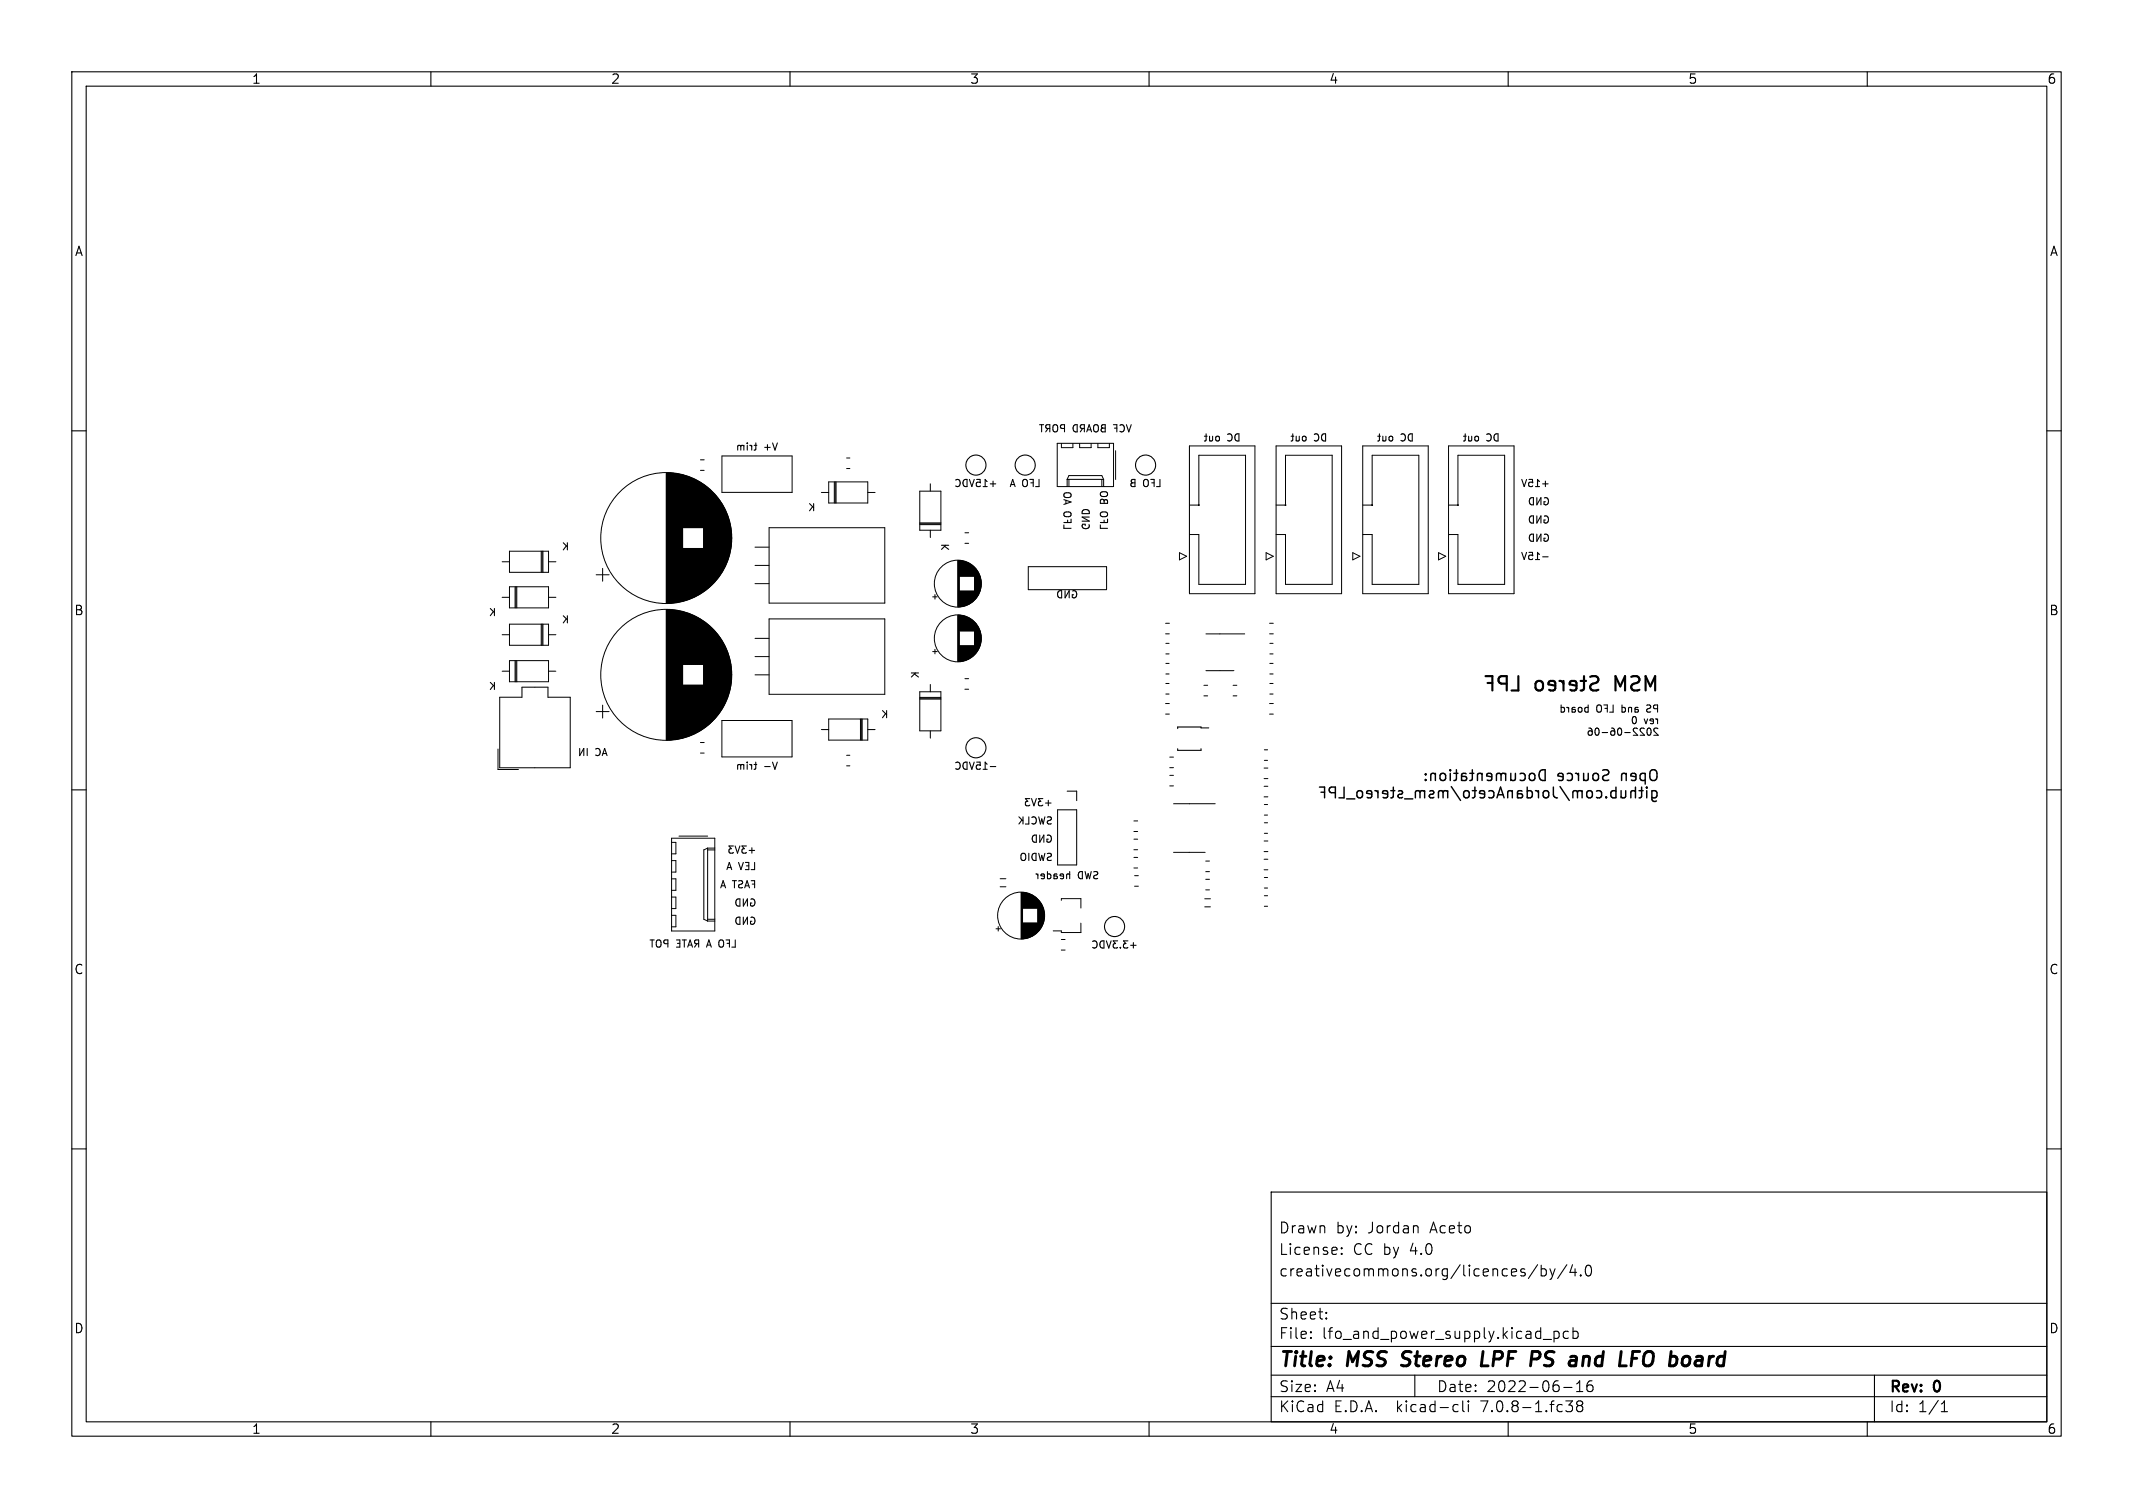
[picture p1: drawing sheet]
<svg xmlns="http://www.w3.org/2000/svg" width="297mm" height="210mm" viewBox="0 0 297 210" stroke-linecap="round" stroke-linejoin="round" font-family="sans-serif">
<defs><g id="words">
<g font-size="2.8">
<text x="178" y="190.9">Title:</text>
<text x="187.7" y="190.9">MSS</text>
<text x="196.1" y="190.9">Stereo</text>
<text x="207.9" y="190.9">LPF</text>
<text x="215.6" y="190.9">PS</text>
<text x="221.8" y="190.9">and</text>
<text x="229.6" y="190.9">LFO</text>
<text x="237.3" y="190.9">board</text>
</g>
<g font-size="2.1">
<text x="178" y="172">Drawn</text>
<text x="186" y="172">by:</text>
<text x="190.5" y="172">Jordan</text>
<text x="199.3" y="172">Aceto</text>
<text x="178" y="178">creativecommons.org/licences/by/4.0</text>
<text x="178" y="175">License:</text>
<text x="188.4" y="175">CC by</text>
<text x="196.5" y="175">4.0</text>
<text x="178" y="184">Sheet:</text>
<text x="178" y="186.7">File:</text>
<text x="184.1" y="186.7">lfo_and_power_supply.kicad_pcb</text>
<text x="178" y="196.9">KiCad</text>
<text x="178" y="194.1">Size:</text>
<text x="184.7" y="194.1">A4</text>
<text x="185.7" y="196.9">E.D.A.</text>
<text x="194.6" y="196.9">kicad-cli</text>
<text x="200" y="194.1">Date:</text>
<text x="206.5" y="196.9">7.0.8-1.fc38</text>
<text x="207" y="194.1">2022-06-16</text>
<text x="263" y="194.3">Rev:</text>
<text x="263" y="196.9">Id:</text>
<text x="267.1" y="196.9">1/1</text>
<text x="269.4" y="194.3">0</text>
</g>
<g font-size="1.8">
<text x="35" y="11.9">1</text>
<text x="85" y="11.9">2</text>
<text x="135" y="11.9">3</text>
<text x="185" y="11.9">4</text>
<text x="235" y="11.9">5</text>
<text x="285" y="11.9">6</text>
<text x="10.3" y="35.9">A</text>
<text x="285.4" y="35.9">A</text>
<text x="10.3" y="85.9">B</text>
<text x="285.3" y="85.9">B</text>
<text x="10.3" y="135.9">C</text>
<text x="285.3" y="135.9">C</text>
<text x="10.3" y="185.9">D</text>
<text x="285.3" y="185.9">D</text>
<text x="35" y="199.9">1</text>
<text x="85" y="199.9">2</text>
<text x="135" y="199.9">3</text>
<text x="185" y="199.9">4</text>
<text x="235" y="199.9">5</text>
<text x="285" y="199.9">6</text>
</g>
<g font-size="1.4">
<text x="102.4" y="63">V+</text>
<text x="105.5" y="63">trim</text>
<text x="144.5" y="60.4">VCF BOARD PORT</text>
<text x="167.5" y="61.7">DC</text>
<text x="170.5" y="61.7">out</text>
<text x="179.5" y="61.7">DC</text>
<text x="182.6" y="61.7">out</text>
<text x="191.6" y="61.7">DC</text>
<text x="194.6" y="61.7">out</text>
<text x="203.6" y="61.7">DC</text>
<text x="206.6" y="61.7">out</text>
<text x="112.4" y="71.4">K</text>
<text x="132.8" y="68">+15VDC</text>
<text x="140.5" y="68">LFO</text>
<text x="144.2" y="68">A</text>
<text x="157.1" y="68">LFO</text>
<text x="160.9" y="68">B</text>
<text x="78.1" y="76.9">K</text>
<text x="132.4" y="76.8" transform="rotate(-90 132.4 76.8)">K</text>
<text x="146.9" y="83.5">GND</text>
<text x="68" y="86">K</text>
<text x="78.1" y="87">K</text>
<text x="128.2" y="94.6" transform="rotate(-90 128.2 94.6)">K</text>
<text x="68" y="96.3">K</text>
<text x="122.6" y="100.2">K</text>
<text x="80.4" y="105.5">AC IN</text>
<text x="102.3" y="107.4">V-</text>
<text x="105.5" y="107.4">trim</text>
<text x="132.8" y="107.4">-15VDC</text>
<text x="144" y="122.6">SWD header</text>
<text x="90.3" y="132.2">LFO</text>
<text x="94" y="132.2">A RATE POT</text>
<text x="151.8" y="132.3">+3.3VDC</text>
</g>
<g font-size="1.4" fill="#fff">
<text x="146.7" y="115">SWCLK</text>
<text x="146.7" y="117.6">GND</text>
<text x="146.7" y="120.1">SWDIO</text>
</g>
</g></defs>
<g fill="none" stroke="#000" stroke-width=".15">
<path d="M10 10h277v190h-277zM12 12h273v186h-273zM60 10v2M110 10v2M160 10v2M210 10v2M260 10v2M10 60h2M285 60h2M104.5 62l.2 .2M104.7 62v.7M108.2 61.7l-.3 1"/>
<path d="M137.9 67.4h.8M143.4 66.8h.5M143.5 67.2h.4M148.1 73.1v.5h1M148.1 69.6l1 .3-1 .3M148.2 68.8a.64 .64 0 0 1 .9 .1 .34 .34 0 0 1-.3 .4h-.3a.33 .33 0 0 1-.3-.2 .33 .33 0 0 1 0-.3zM148.2 71.4a.64 .64 0 0 1 .9 .1 .34 .34 0 0 1-.3 .5h-.3a.33 .33 0 0 1-.3-.2 .33 .33 0 0 1 0-.4zM148.4 69.7v.4M148.7 72.4v.4M149.1 72.3v.5h-1M150.7 71.1a.54 .54 0 0 1 .6-.1 .54 .54 0 0 1 .4 .5h-1zM151.6 73.1a.47 .47 0 0 1-.4 .5 .47 .47 0 0 1-.5-.5l.4-.1v.2"/>
<path d="M151.7 72h-1l1 .6h-1M153.2 73.1v.5h1M153.3 71.4a.64 .64 0 0 1 .9 .1 .34 .34 0 0 1-.3 .5h-.4a.33 .33 0 0 1-.3-.2 .33 .33 0 0 1 .1-.4zM153.3 68.6a.64 .64 0 0 1 .9 .1 .34 .34 0 0 1-.3 .4h-.4a.33 .33 0 0 1-.3-.1 .33 .33 0 0 1 .1-.4zM153.3 69.6l.2-.1 .2 .3 .2-.2h.2l.1 .5h-1zM153.7 69.8v.3M153.7 72.4v.4M154.2 72.3v.5h-1M160.2 66.8h.5M160.4 67.2h.3M211.9 76.9l.3 1 .4-1M211.9 66.8l.3 1 .4-1"/>
<path d="M212.9 66.8h.5v.4l-.1-.1-.4 .1-.1 .1 .1 .4 .1 .1 .4-.1M212.9 76.9h.5v.5l-.1-.1-.4 .1-.1 .1 .1 .3 .1 .1 .4-.1M213 69.4l.5-.1v1a.52 .52 0 0 1-.5-.3 .52 .52 0 0 1 0-.6zM213 72l.5-.2v1a.52 .52 0 0 1-.5-.2 .52 .52 0 0 1 0-.6zM213 74.5l.5-.1v1a.52 .52 0 0 1-.5-.3 .52 .52 0 0 1 0-.6zM213.8 77.9h.6M213.8 67.8h.6M214 69.3v1l.6-1v1M214 71.8v1l.6-1v1M214 74.4v1l.6-1v1M214.4 67.1l-.3-.3v1M214.4 77.2l-.3-.3v1"/>
<path d="M214.8 67.4h.8M214.8 77.5h.8M215 69.4a.47 .47 0 0 1 .6 .4 .47 .47 0 0 1-.6 .5v-.4h.2M215 71.9a.47 .47 0 0 1 .6 .4 .47 .47 0 0 1-.6 .5v-.4h.2M215 74.4a.47 .47 0 0 1 .6 .5 .47 .47 0 0 1-.6 .4v-.3h.2M215.2 67v.8M217.4 98.6l.3-.1 .2 .2-.1 .4h-.4M217.4 98.2v1M218.1 98.5l.3 .2M218.4 98.5v.7M218.9 98.7l.3 .1 .2 .1-.2 .3-.3-.1M219.3 98.6h-.4v.6"/>
<path d="M219.9 98.6l.2-.1 .2 .2v.3l-.2 .2-.2-.1-.1-.1zM221.1 98.6l-.2-.1-.2 .2 .1 .4h.3M221.1 98.2v1M222.4 98.3l.2-.1a.34 .34 0 0 1 .4 .3v.3a.33 .33 0 0 1-.3 .4 .33 .33 0 0 1-.4-.4zM223.3 98.2h.5v1M223.5 98.7h.3M224.6 98.2v1h-.5M225.9 98.6l.2-.1 .2 .2-.1 .4h-.3M225.9 98.2v1M227.2 98.6l-.2-.1-.2 .1v.6M227.2 98.5v.7M227.4 99.8h.1a.53 .53 0 0 1 .4 .5 .53 .53 0 0 1-.4 .5 .67 .67 0 0 1-.1-1z"/>
<path d="M227.7 98.7l.3 .1 .1 .1-.1 .3-.3-.1M228.1 98.6h-.4v.6M229.3 98.2h.4l.2 .2-.1 .2-.5 .2v.3l.2 .1 .4-.1M230.8 98.7h-.5l-.1-.2 .1-.2 .5-.1v1M10 110h2M102.1 117.8h-.6l.3 .4-.3 .1v.4l.2 .1 .4-.1M102.4 117.8l.3 1 .3-1M103.9 117.8h-.6l.3 .4-.2 .1v.4l.1 .1 .4-.1M104.3 118.4h.8M104.4 106.5l.3 .2M104.7 106.5v.6M104.7 118.1v.7"/>
<path d="M108.2 106.1l-.3 1M137.9 106.8h.8M141.9 113.8l.5 .5M142.2 119l.2-.2a.34 .34 0 0 1 .4 .4v.3a.33 .33 0 0 1-.3 .3 .33 .33 0 0 1-.3-.3zM142.3 114.2l-.4 .6M142.4 113.8v1M143.3 113.8v1h-.5M143.3 118.8v1M143.4 111.2h-.6l.3 .4-.3 .1v.4l.2 .1 .4-.1M143.6 111.2l.4 1 .3-1M143.7 113.9a.47 .47 0 0 1 .6 .3 .47 .47 0 0 1-.4 .6l-.2-.1M143.8 116.4l.5-.1v1a.52 .52 0 0 1-.5-.3 .52 .52 0 0 1 0-.6z"/>
<path d="M143.9 118.9l.4-.1v1a.53 .53 0 0 1-.6-.3 .53 .53 0 0 1 .2-.6zM144.6 113.8l.3 1 .2-.8 .2 .8 .2-1M144.6 118.8l.3 1 .2-.7 .2 .7 .2-1M144.8 116.3v1l.5-1v1M145.2 111.2h-.6l.3 .4-.3 .1v.4l.2 .1 .4-.1M145.6 111.8h.7M145.8 113.8h.5M145.8 116.3h.3l.2 .1M145.8 118.9h.5M146 116.9h-.2v.3l.3 .1 .2-.1M146 111.5v.7M146.3 114.2l-.4 .1-.1 .3 .2 .2 .4-.1"/>
<path d="M146.3 119.3l-.4 .1-.1 .2 .2 .2h.4M164 104.3v.2h3.2v-.2M168.3 101.4h-1.1v-.2h-3.2v.3M221.2 101.4h.3a.67 .67 0 0 1 0 1l-.3-.1-.1-.3 .2-.2h.3l.1 .2M222.2 101.4h.1a.53 .53 0 0 1 .4 .5 .53 .53 0 0 1-.4 .5 .66 .66 0 0 1-.1-1zM223.1 102h.8M224.4 101.4h.3a.67 .67 0 0 1 0 1l-.4-.1v-.3l.2-.2h.3l.1 .2M225.3 101.5l.2-.1a.53 .53 0 0 1 .3 .5 .53 .53 0 0 1-.3 .5l-.2-.1-.1-.3zM226.2 102h.8M228 101.5l-.4-.1-.2 .3 .6 .7h-.6M228.9 100.1l.3 .7 .2-.7M228.9 101.5l-.3-.1-.2 .3 .6 .7h-.6"/>
<path d="M229.4 101.5l.2-.1a.53 .53 0 0 1 .3 .5 .53 .53 0 0 1-.3 .5l-.2-.1-.1-.3zM230.2 100.5l-.4-.1v-.2l.3-.1 .1 .2v.4h-.4M230.5 100.1l.3 .2M230.8 100.1v.7M230.9 101.5l-.4-.1-.2 .3 .6 .7h-.6M285 110h2M100.4 123.6l.3-1 .3 1M100.5 123.4h.4M101.2 121.1l.3-1 .4 1M101.3 120.8h.5M102 122.6h.5M102.3 122.6v1"/>
<path d="M102.5 125.3l.5-.1v1a.52 .52 0 0 1-.5-.3 .52 .52 0 0 1 0-.6zM102.5 127.9l.5-.2v1a.52 .52 0 0 1-.5-.2 .52 .52 0 0 1 0-.6zM102.8 122.7l.4-.1 .2 .2-.1 .3-.4 .2v.2l.1 .1h.4M102.8 120.1l.4 1 .3-1M103.5 125.2v1l.6-1v1M103.5 127.7v1l.6-1v1M103.7 123.6l.3-1 .4 1M103.8 123.4h.5M103.8 120.1h.5v1h-.5M103.9 120.6h.4M104.5 125.2a.47 .47 0 0 1 .6 .5 .47 .47 0 0 1-.6 .4v-.3h.2M104.5 127.8a.47 .47 0 0 1 .6 .4 .47 .47 0 0 1-.6 .5v-.4h.2"/>
<path d="M104.6 122.6h.5v1M104.7 123.1h.4M105.1 120.1v1h-.5M157.4 131.6h.8M10 160h2M285 160h2M177 166h108v32h-108zM186.8 174.6h.1l-.1 .1M186.8 174.6h-.1l.1 .1M186.8 173.8v.1M186.8 174.6v.1M186.8 173.8h.1l-.1 .1"/>
<path d="M186.8 173.8h-.1l.1 .1M214.1 176.1l-1.3 2M214.6 176.2v1.5M214.6 176.8l.4-.1 .3 .3v.4l-.1 .2-.2 .1-.4-.1M215.8 176.7l.4 1M216.2 177.7l-.2 .4-.2 .1M216.5 176.7l-.3 1M218.2 176.1l-1.3 2M219 176.1l-.4 1.1h.9M219.3 176.7v1M220.1 177.6h.1l-.1 .1M220.1 177.6h-.1l.1 .1"/>
<path d="M220.1 177.6v.1M221 176.3a.36 .36 0 0 1 .5 .2 .77 .77 0 0 1-.4 1.2 1 1 0 0 1-.1-1.4zM60 198v2M110 198v2M160 198v2M177 194.5h108M177 191.5h108M177 187.5h108M177 181.5h108M182.5 186.3h.1l-.1 .1M182.5 186.3v.1M182.5 185.5v.1"/>
<path d="M182.5 185.5h.1l-.1 .1M184.7 183.6v.1M184.7 183.6h-.1l.1 .1M184.7 182.8v.1M184.7 182.8h-.1l.1 .1M197 191.5v3M202.6 195.6l.4 .1M203 196.5l-.4 .1M203.7 195.1v1.3l.2 .2M204.5 195.1v.1M204.5 195.6v1M204.5 195.1l-.1 .1h.1"/>
<path d="M210 198v2M214.9 186.5h1.1M216.4 185.4v1.5M216.4 185.5l.4-.1 .3 .3v.4l-.1 .2-.2 .1-.4-.1M217.7 193.2h1.2M218 195.1h1l-.5 .6a.41 .41 0 0 1 .5 .3v.3l-.2 .2-.1 .1-.6-.1M218.4 185.5l-.4-.1-.3 .3v.4l.1 .2 .2 .1 .4-.1M219 185.5l.5-.1 .2 .3v.4l-.1 .2-.1 .1-.5-.1M219 184.9v1.5M219.5 193.8h.9M219.5 192.7l.5-.4v1.5M219.8 195.7l-.3 .3 .1 .5 .2 .1h.3l.3-.3-.1-.4-.2-.2"/>
<path d="M219.8 195.7h-.1a.31 .31 0 0 1-.2-.4 .31 .31 0 0 1 .3-.2l.4 .1a.31 .31 0 0 1 .2 .3 .31 .31 0 0 1-.3 .2M219.8 195.7h.3M221.7 192.3a.59 .59 0 0 0-.7 .6v.6l.1 .2 .4 .1 .2-.1 .1-.5-.1-.3h-.5l-.2 .3M260 198v2M261 191.5v6.5M270.3 196.6h.9M270.3 195.5l.4-.4v1.5"/>
<circle cx="135.9" cy="64.8" r="1.4"/>
<circle cx="142.7" cy="64.8" r="1.4"/>
<circle cx="159.5" cy="64.8" r="1.4"/>
<circle cx="135.9" cy="104.1" r="1.4"/>
<circle cx="155.2" cy="129" r="1.4"/>
</g>
<path d="M195.1 190.1l.3 .1M195.4 188.4l-.1 .4 .1 .2M206.5 188.2l-.2 2h.9M220.5 188.9l-.2 1.3M221.1 188.9h-.3l-.3 .2M227.4 188.2h.9M236.1 190.1l.6 .1M236.8 188.9l-.6 .1M236.8 189.4l-.7 .1" fill="none" stroke="#000" stroke-width=".4"/>
<g fill="none" stroke="#000" stroke-width=".2">
<path d="M183.7 109.6h.7v1.5M183.9 110.3h.5M185.9 110.4h-.5a.41 .41 0 0 1-.3-.4 .41 .41 0 0 1 .3-.4h.5v1.5M187.2 109.6v1.5h-.8M187.5 111.3h1.2M189 110.3a.41 .41 0 0 1 .4-.2 .41 .41 0 0 1 .3 .3v.4a.41 .41 0 0 1-.4 .3 .41 .41 0 0 1-.4-.3zM191 110.6l-.7-.1 .1-.3 .4-.1 .2 .2-.1 .7-.1 .1-.4-.1M191.4 110.1l.3 .1 .2 .2M191.9 110.1v1M193.2 110.6l-.7-.1 .1-.3 .4-.1 .2 .2v.7l-.2 .1-.4-.1M193.7 110.1h.5M194 109.6v1.3l-.1 .1-.2 .1"/>
<path d="M194.7 110.2l.4-.1 .2 .2-.1 .2-.5 .2v.1v.2l.2 .1 .4-.1M195.6 111.3h1.1M197.7 110.3l-.2-.2-.3 .1-.1 .9M197.7 110.3v.8M198.4 110.3a.37 .37 0 0 0-.7 0M198.4 110.1v1M198.5 108.6h-.1l.1 .1M198.5 108.6h.1l-.1 .1M198.5 107.8v.1M198.5 108.6v.1M198.5 107.8h-.1l.1 .1M198.5 107.8h.1l-.1 .1"/>
<path d="M199.1 110.2l.3-.1 .3 .2-.1 .2-.5 .2-.1 .1 .1 .2 .1 .1 .5-.1M199.9 107.8a.37 .37 0 0 0-.7 .1v.8M199.9 107.7v1M200.6 107.8a.41 .41 0 0 1 .4-.1 .41 .41 0 0 1 .3 .3v.4a.41 .41 0 0 1-.4 .3 .41 .41 0 0 1-.4-.3zM200.9 110.3l-.2-.2-.3 .1-.1 .9M200.9 110.3v.8M201.6 110.3a.37 .37 0 0 0-.7 0M201.6 110.1v1M201.9 107.2v.1M201.9 107.7v1M201.9 107.2l.1 .1h-.1M202.1 109.5l1.3 2"/>
<path d="M202.4 107.7h.6M202.8 107.2v1.3l-.1 .1-.3 .1M203.5 108.1h.5a.29 .29 0 0 1 .2 .3 .29 .29 0 0 1-.2 .3l-.5-.1M203.9 110.3a.41 .41 0 0 1 .4-.2 .41 .41 0 0 1 .3 .3v.4a.41 .41 0 0 1-.4 .3 .41 .41 0 0 1-.4-.3zM204.2 107.8l-.2-.1-.4 .1-.1 .9M204.7 107.7h.5M205 107.2v1.3l-.1 .1-.2 .1M205 110.1h.6M205.4 109.6v1.3l-.1 .1-.3 .1M206.4 107.8a.37 .37 0 0 0-.7 .1v.8M206.4 107.7v1M206.7 110.6l-.7-.1 .1-.3 .4-.1 .2 .2v.7l-.2 .1-.4-.1"/>
<path d="M207.3 110.2l.4-.1 .3 .3v.4l-.1 .2-.2 .1-.4-.1M207.7 108.2l-.7-.1 .1-.3 .4-.1 .2 .2v.7l-.2 .1-.4-.1M208.4 111.1l.5-1.5 .5 1.5M208.6 110.7h.7M209 107.9l-.2-.2-.4 .1v.9M209 107.9v.8M209.7 107.8a.37 .37 0 0 0-.7 .1M209.7 107.7v1M210.4 107.7v1M210.6 110.3a.37 .37 0 0 0-.7 0v.8M210.6 110.1v1M211 107.7l-.1 .9a.41 .41 0 0 1-.5 0"/>
<path d="M211.3 110.5h.5a.29 .29 0 0 1 .2 .3 .29 .29 0 0 1-.2 .3l-.5-.1M211.7 107.8l.4-.1 .3 .3v.4l-.2 .2-.1 .1-.4-.1M211.9 110.2l-.1-.1-.4 .1-.1 .9M212.7 110.2l.4-.1 .3 .3v.4l-.2 .2-.1 .1-.4-.1M212.7 109.6v1.5M213.1 107.8a.41 .41 0 0 1 .6 .2v.4a.41 .41 0 0 1-.4 .3 .41 .41 0 0 1-.4-.3v-.4zM213.8 110.1l.3 .1 .1 .2M214.2 110.1v1M214.4 107.4l.4-.2h.4v1.5a.78 .78 0 0 1-.9-.4 .78 .78 0 0 1 .1-.9zM214.9 110.3a.41 .41 0 0 1 .4-.2 .41 .41 0 0 1 .4 .3v.4a.41 .41 0 0 1-.4 .3 .41 .41 0 0 1-.4-.3zM216.3 109.6v1.1a.48 .48 0 0 0 .6 .4M217.2 109.5l1.3 2"/>
<path d="M217.7 108.2l-.8-.1 .1-.3 .4-.1 .3 .2-.1 .7-.2 .1-.4-.1M218.2 107.8l.5-.1 .2 .3v.4l-.1 .2-.1 .1-.5-.1M219.4 107.7l.3 .1 .1 .2M219.7 110.3l-.3-.2-.3 .1-.1 .9M219.7 110.3v.8M219.8 107.7v1M220.3 110.3a.37 .37 0 0 0-.6 0M220.3 110.1v1M220.5 107.7v1M221.1 110.2a.41 .41 0 0 1 .6 .2v.4a.41 .41 0 0 1-.4 .3 .41 .41 0 0 1-.4-.3v-.4zM221.2 107.7l-.1 .9a.41 .41 0 0 1-.6 0M221.9 107.8a.41 .41 0 0 1 .7 .2v.4a.41 .41 0 0 1-.4 .3 .41 .41 0 0 1-.4-.3v-.4z"/>
<path d="M222.3 110.2l.4-.1 .3 .3v.4l-.1 .2-.2 .1-.4-.1M223.2 107.3l.2-.1 .5 .1a.36 .36 0 0 1 .1 .3 .36 .36 0 0 1-.3 .3 .55 .55 0 0 0-.5 .4v.3l.2 .1 .6-.1M223.7 111h-.1l.1 .1M223.7 111v.1M225 110.2l-.4-.1-.3 .3v.4l.1 .2 .2 .1 .4-.1M225 109.6v1.5M225.7 110.1v1M226.4 110.1l-.1 .9a.41 .41 0 0 1-.6 0M226.4 107.8a.37 .37 0 0 0-.6 .1v.8M226.4 107.7v1M227.7 110.3a.37 .37 0 0 0-.6 0v.8M227.7 109.6v1.5"/>
<path d="M227.8 108.2l-.7-.1 .1-.3 .4-.1 .2 .2-.1 .7-.1 .1-.4-.1M228.2 110.1h.6M228.6 109.6v1.3l-.1 .1-.3 .1M229.1 107.8l-.4-.1-.3 .3v.4l.1 .2 .2 .1 .4-.1M229.1 107.7v1.5M229.3 109.6v.2M229.3 110.1v1M229.3 109.6l.1 .1-.1 .1M229.3 109.6l-.1 .1 .1 .1M229.8 107.4a.5 .5 0 0 1 .6-.2 .5 .5 0 0 1 .3 .5v.5a.5 .5 0 0 1-.5 .5 .5 .5 0 0 1-.5-.5zM230 110.2l.4-.1 .3 .3v.4l-.1 .2-.2 .1-.4-.1M230 110.1v1.2a.41 .41 0 0 0 .7 .2"/>
</g>
<g fill="none" stroke="#000" stroke-width=".3">
<path d="M206.8 94.2h1v2M207.1 95.1h.7M209.8 95.2h-.8a.54 .54 0 0 1-.4-.5 .54 .54 0 0 1 .4-.5h.8v2M211.4 94.2v2h-.9M214 94.9a.54 .54 0 0 1 .8 .3v.6a.54 .54 0 0 1-.5 .4 .54 .54 0 0 1-.5-.4v-.6zM216.6 95.5l-1-.2 .1-.4 .6-.1 .3 .3v.8l-.1 .2-.2 .1-.6-.1M217.1 94.8a.51 .51 0 0 1 .6 .4M217.7 94.8v1.4M219.5 95.5l-.9-.2 .1-.4 .5-.1 .3 .3v.8l-.1 .2-.2 .1-.5-.1M220.1 94.8h.7M220.6 94.2v1.7l-.1 .2-.4 .1M221.4 94.3l.8-.1a.49 .49 0 0 1 .4 .4 .49 .49 0 0 1-.4 .5 .73 .73 0 0 0-.8 .5 .51 .51 0 0 0 .4 .6l.8-.1"/>
<path d="M224.9 96.2v-2l.7 1.4 .7-1.4v2M227.1 94.3l.8-.1a.49 .49 0 0 1 .4 .4 .49 .49 0 0 1-.4 .5 .73 .73 0 0 0-.8 .5 .51 .51 0 0 0 .4 .6l.8-.1M229.1 96.2v-2l.7 1.4 .7-1.4v2"/>
</g>
<g fill="none" stroke="#000" stroke-width=".14">
<path d="M69.9 78.2h1M70.9 76.8h5.5v2.9h-5.5zM75.4 76.8v2.9M75.5 76.8v2.9M75.6 76.8v2.9M76.4 78.2h1M83.9 79.1v1.8M92.8 65.8v18.2M92.8 65.9v18.1M92.9 65.9v18.1M93 65.9v18.1M93.1 65.9v18.1"/>
<path d="M93.2 65.9v18.1M93.3 65.9v18.1M93.4 65.9v18.1M93.5 65.9v18.1M93.6 65.9v18.1M93.7 65.9v18.1M93.8 65.9v18.1M93.9 65.9v18M94 65.9v18M94.1 65.9v18M94.1 66v17.9M94.2 66v17.9"/>
<path d="M94.3 66v17.9M94.4 66v17.9M94.5 66v17.9M94.5 66v17.8M94.6 66v17.8M94.7 66v17.8M94.7 66.1v17.7M94.8 66.1v17.7M94.9 66.1v17.7M95 66.1v17.6M95.1 66.1v17.6M95.1 66.1v7.4"/>
<path d="M95.1 76.4v7.3M95.1 66.2v7.3M95.2 66.2v7.3M95.2 76.4v7.3M95.3 66.2v7.3M95.3 76.4v7.3M95.3 76.4v7.2M95.4 66.2v7.3M95.4 76.4v7.2M95.5 66.3v7.2M95.5 76.4v7.2M95.6 66.3v7.2"/>
<path d="M95.6 76.4v7.2M95.7 66.3v7.2M95.7 76.4v7.1M95.8 66.4v7.1M95.8 76.4v7.1M95.9 66.4v7.1M95.9 76.4v7.1M95.9 76.4v7M96 66.4v7.1M96 76.4v7M96.1 66.5v7M96.1 76.4v7"/>
<path d="M96.2 66.5v7M96.2 76.4v7M96.2 76.4v6.9M96.3 66.5v7M96.3 76.4v6.9M96.3 66.6v6.9M96.4 66.6v6.9M96.4 76.4v6.9M96.5 66.6v6.9M96.5 76.4v6.8M96.5 66.7v6.8M96.6 66.7v6.8"/>
<path d="M96.6 76.4v6.8M96.7 66.7v6.8M96.7 76.4v6.7M96.7 66.8v6.7M96.8 66.8v6.7M96.8 76.4v6.7M96.9 66.8v6.7M96.9 76.4v6.6M96.9 66.9v6.6M97 66.9v6.6M97 76.4v6.6M97.1 66.9v6.6"/>
<path d="M97.1 76.4v6.5M97.1 67v6.5M97.2 67v6.5M97.2 76.4v6.5M97.3 67v6.5M97.3 76.4v6.4M97.3 67.1v6.4M97.4 67.1v6.4M97.4 76.4v6.4M97.4 76.4v6.3M97.5 67.1v6.4M97.5 76.4v6.3"/>
<path d="M97.5 67.2v6.3M97.5 65.5h.6M97.5 64h.6M97.6 67.2v6.3M97.6 76.4v6.2M97.7 67.3v6.2M97.7 76.4v6.2M97.7 76.4v6.1M97.8 67.3v6.2M97.8 76.4v6.1M97.8 67.4v6.1M97.9 67.4v6.1"/>
<path d="M97.9 76.4v6.1M97.9 76.4v6M98 67.5v14.9M98.1 67.5v14.8M98.1 67.6v14.7M98.2 67.6v14.6M98.2 67.7v14.5M98.3 67.7v14.5M98.3 67.7v14.4M98.4 67.8v14.3M98.5 67.8v14.2M98.5 67.9v14.1"/>
<path d="M98.6 67.9v14M98.6 68v13.9M98.7 68v13.9M98.7 68v13.8M98.7 68.1v13.7M98.8 68.1v13.7M98.8 68.1v13.6M98.9 68.2v13.5M98.9 68.2v13.4M99 68.3v13.3M99 68.3v13.2M99.1 68.4v13.1"/>
<path d="M99.1 68.4v13M99.2 68.5v12.9M99.2 68.5v12.8M99.3 68.6v12.7M99.3 68.6v12.6M99.4 68.7v12.5M99.4 68.7v12.4M99.5 68.8v12.3M99.5 68.8v12.2M99.6 68.9v12.1M99.6 68.9v12M99.7 69v11.9"/>
<path d="M99.7 69v11.8M99.7 69.1v11.7M99.8 69.1v11.6M99.8 69.2v11.5M99.9 69.2v11.4M99.9 69.3v11.3M99.9 69.3v11.2M100 69.4v11.1M100 69.4v11M100.1 69.5v10.9M100.1 69.5v10.8M100.1 69.6v10.7"/>
<path d="M100.2 69.6v10.6M100.2 69.7v10.5M100.3 69.8v10.3M100.3 69.8v10.2M100.3 69.9v10.1M100.4 69.9v10M100.4 70v9.9M100.5 70.1v9.7M100.5 70.1v9.6M100.5 63.5h9.8v5.1h-9.8zM100.5 70.2v9.5M100.6 70.2v9.4"/>
<path d="M100.6 70.3v9.3M100.7 70.4v9.1M100.7 70.4v9M100.7 70.5v8.8M100.8 70.6v8.7M100.8 70.7v8.5M100.9 70.7v8.4M100.9 70.8v8.2M100.9 70.9v8.1M101 71v7.9M101 71.1v7.7M101.1 71.1v7.6"/>
<path d="M101.1 71.2v7.4M101.1 71.3v7.2M101.2 71.4v7M101.2 71.5v6.8M101.2 71.6v6.6M101.3 71.7v6.4M101.3 71.8v6.2M101.4 71.9v6M101.4 72v5.8M101.4 72.2v5.5M101.5 72.3v5.3M101.5 72.4v5"/>
<path d="M101.6 72.6v4.7M101.6 72.7v4.4M101.7 72.9v4.1M101.7 73.1v3.7M101.7 73.3v3.3M101.8 73.5v2.9M101.8 73.8v2.3M101.8 74.1v1.6M101.9 74.9v.1M105.1 78.7h2M105.1 76.2h2M107.1 73.5h16.1v10.5h-16.1z"/>
<path d="M114.4 68.6h1M115.4 67.1h5.4v2.9h-5.4zM116.2 67.1v2.9M116.3 67.1v2.9M116.4 67.1v2.9M117.9 63.8h.4M117.9 65.3h.4M120.8 68.6h1M128.1 68.4h2.9v5.4h-2.9zM128.1 73.1h2.9M128.1 72.9h2.9M128.1 72.8h2.9"/>
<path d="M129.5 67.4v1M129.5 73.8v1.1M133.4 78v6.5M133.5 78v6.5M133.5 78.1v6.4M133.6 78.1v6.4M133.6 78.1v2.1M133.7 78.1v2.1M133.8 78.1v2.1M133.9 78.1v2.1M134 78.1v2.1M134.1 78.1v2.1"/>
<path d="M134.2 78.1v2.1M134.2 78.2v2M134.3 78.2v2M134.4 74.2h.5M134.4 75.7h.5M134.4 78.2v2M134.5 78.2v2M134.5 78.3v1.9M134.6 78.3v1.9M134.7 78.3v1.9M134.8 78.4v1.8M134.9 78.4v1.8"/>
<path d="M135 78.5v1.7M135.1 78.5v1.7M135.1 78.6v1.6M135.2 78.6v1.6M135.3 78.6v1.6M135.3 78.7v1.5M135.4 78.7v1.5M135.4 78.8v1.4M135.5 78.8v1.4M135.5 78.9v1.3M135.6 78.9v1.3M135.7 79v1.2"/>
<path d="M135.7 79v4.5M135.7 79.1v4.4M135.8 79.1v4.4M135.8 79.1v4.3M135.9 79.2v4.2M135.9 79.2v4.1M135.9 79.3v4M136 79.3v3.9M136 79.4v3.8M136.1 79.4v3.7M136.1 79.5v3.6M136.1 79.6v3.4"/>
<path d="M136.2 79.6v3.3M136.2 79.7v3.2M136.3 79.8v3M136.3 79.8v2.9M136.3 79.9v2.7M143.2 78.9h10.9v3.2h-10.9zM147.2 61.7h7.8v6.1h-7.8zM147.8 61.7v.6h1.6v-.6M148.6 66.8l.2-.6h4.6l.3 .6M148.6 66.8h5.1M148.6 66.8v1M148.8 66.8v1"/>
<path d="M150.3 61.7v.6h1.6v-.6M152.9 61.7v.6h1.6v-.6M153.4 66.8v1M153.7 66.8v1M155.3 62.8v4M164.2 77l1 .5-1 .5zM165.6 70.3h1.3v-6.9h6.5v18h-6.5v-7h-1.3M165.6 62.1h9.1v20.6h-9.1zM176.3 77l1 .5-1 .5zM177.7 70.3h1.3v-6.9h6.5v18h-6.5v-7h-1.3M177.7 62.1h9.1v20.6h-9.1zM188.4 77l1 .5-1 .5z"/>
<path d="M189.7 70.3h1.4v-6.9h6.5v18h-6.5v-7h-1.4M189.7 62.1h9.2v20.6h-9.2zM200.3 77l1 .5-1 .5zM201.7 62.1h9.1v20.6h-9.1zM201.7 70.3h1.3v-6.9h6.5v18h-6.5v-7h-1.3M69.6 97.1h3.1v-1.4h3.6v1.4h3.1v9.8h-9.8zM69.9 88.4h1M69.9 93.5h1M69.9 83.2h1M70.9 81.7h5.5v3h-5.5zM70.9 86.9h5.5v3h-5.5zM70.9 92h5.5v2.9h-5.5z"/>
<path d="M71.7 81.7v3M71.7 92v2.9M71.8 81.7v3M71.8 92v2.9M72 81.7v3M72 92v2.9M75.4 86.9v3M75.5 86.9v3M75.6 86.9v3M76.4 88.4h1M76.4 93.5h1M76.4 83.2h1"/>
<path d="M83 80h1.8M83 99.1h1.8M83.9 98.2v1.8M92.8 84.9v18.2M92.9 84.9v18.2M93 84.9v18.2M93.1 84.9v18.2M93.2 84.9v18.2M93.3 84.9v18.1M93.4 84.9v18.1M93.5 84.9v18.1M93.6 84.9v18.1"/>
<path d="M93.7 84.9v18.1M93.7 85v18M93.8 85v18M93.9 85v18M94 85v18M94.1 85v18M94.2 85v18M94.2 85v17.9M94.3 85v17.9M94.4 85v17.9M94.5 85.1v17.8M94.6 85.1v17.8"/>
<path d="M94.7 85.1v17.8M94.7 85.1v17.7M94.8 85.1v17.7M94.9 85.1v17.7M94.9 85.2v17.6M95 85.2v17.6M95.1 85.2v17.6M95.1 85.2v7.3M95.1 95.4v7.4M95.2 85.2v7.3M95.2 95.4v7.3M95.3 85.2v7.3"/>
<path d="M95.3 95.4v7.3M95.3 85.3v7.2M95.4 85.3v7.2M95.4 95.4v7.3M95.5 85.3v7.2M95.5 95.4v7.3M95.5 95.4v7.2M95.6 85.3v7.2M95.6 95.4v7.2M95.6 85.4v7.1M95.7 85.4v7.1M95.7 95.4v7.2"/>
<path d="M95.8 85.4v7.1M95.8 95.4v7.2M95.8 95.4v7.1M95.9 85.4v7.1M95.9 95.4v7.1M95.9 85.5v7M96 85.5v7M96 95.4v7.1M96.1 85.5v7M96.1 95.4v7M96.2 85.6v6.9M96.2 95.4v7"/>
<path d="M96.3 85.6v6.9M96.3 95.4v7M96.3 95.4v6.9M96.4 85.6v6.9M96.4 95.4v6.9M96.4 85.7v6.8M96.5 85.7v6.8M96.5 95.4v6.9M96.5 95.4v6.8M96.6 85.7v6.8M96.6 95.4v6.8M96.7 85.8v6.7"/>
<path d="M96.7 95.4v6.8M96.8 85.8v6.7M96.8 95.4v6.7M96.9 85.9v6.6M96.9 95.4v6.7M97 85.9v6.6M97 95.4v6.6M97.1 86v6.5M97.1 95.4v6.6M97.2 86v6.5M97.2 95.4v6.5M97.2 86.1v6.4"/>
<path d="M97.3 86.1v6.4M97.3 95.4v6.5M97.3 95.4v6.4M97.4 86.1v6.4M97.4 95.4v6.4M97.4 86.2v6.3M97.5 86.2v6.3M97.5 95.4v6.4M97.5 95.4v6.3M97.6 86.3v6.2M97.6 95.4v6.3M97.7 86.3v6.2"/>
<path d="M97.7 95.4v6.2M97.7 86.4v6.1M97.8 86.4v6.1M97.8 95.4v6.2M97.8 95.4v6.1M97.9 86.4v6.1M97.9 95.4v6.1M97.9 86.5v6M98 86.5v14.9M98 86.6v14.8M98.1 86.6v14.8M98.1 86.6v14.7"/>
<path d="M98.2 86.7v14.6M98.3 86.7v14.5M98.3 86.8v14.4M98.4 86.8v14.3M98.4 86.9v14.2M98.5 86.9v14.2M98.5 86.9v14.1M98.6 87v14M98.6 87v13.9M98.7 87v13.9M98.7 87.1v13.8M98.7 87.1v13.7"/>
<path d="M98.8 87.2v13.6M98.9 87.2v13.5M98.9 87.3v13.4M99 87.3v13.3M99 87.4v13.2M99.1 87.4v13.2M99.1 87.4v13.1M99.1 87.5v13M99.2 87.5v12.9M99.2 87.6v12.8M99.3 87.6v12.8M99.3 87.6v12.7"/>
<path d="M99.3 87.7v12.6M99.4 87.7v12.5M99.4 87.8v12.4M99.5 87.8v12.3M99.5 87.9v12.2M99.6 87.9v12.1M99.6 88v12M99.7 88v11.9M99.7 88.1v11.8M99.7 88.1v11.7M99.8 88.2v11.6M99.8 88.2v11.5"/>
<path d="M99.9 88.3v11.4M99.9 88.3v11.3M99.9 88.4v11.2M100 88.4v11.1M100 88.5v11M100.1 88.5v10.9M100.1 88.6v10.8M100.1 88.6v10.7M100.2 88.7v10.6M100.2 88.7v10.5M100.3 88.8v10.4M100.3 88.9v10.2"/>
<path d="M100.3 88.9v10.1M100.4 89v10M100.4 89v9.9M100.5 89.1v9.8M100.5 89.2v9.6M100.5 89.2v9.5M100.6 89.3v9.4M100.6 89.4v9.2M100.7 89.4v9.1M100.7 89.5v9M100.7 89.6v8.8M100.8 89.6v8.7"/>
<path d="M100.8 89.7v8.5M100.9 89.8v8.4M100.9 89.9v8.2M100.9 89.9v8.1M101 90v7.9M101 90.1v7.7M101.1 90.2v7.6M101.1 90.3v7.4M101.1 90.4v7.2M101.2 90.5v7M101.2 90.6v6.8M101.2 90.7v6.6"/>
<path d="M101.3 90.8v6.4M101.3 90.9v6.2M101.4 91v6M101.4 91.1v5.8M101.4 91.2v5.5M101.5 91.3v5.3M101.5 91.5v5M101.6 91.6v4.7M101.6 91.8v4.4M101.7 91.9v4.1M101.7 92.1v3.7M101.7 92.3v3.3"/>
<path d="M101.8 92.5v2.9M101.8 92.8v2.3M101.8 93.2v1.6M101.9 93.9v.1M105.1 81.3h2M105.1 94h2M105.1 91.4h2M105.1 88.9h2M107.1 86.2h16.1v10.5h-16.1zM128.1 96.3h2.9v5.5h-2.9zM128.1 97.1h2.9M128.1 97.2h2.9"/>
<path d="M128.1 97.4h2.9M129.5 95.3v1M129.9 90.7h.6M129.9 83.1h.6M130.2 82.8v.6M130.2 90.4v.7M133.4 85.7v6.4M133.5 85.7v6.4M133.6 85.7v6.4M133.6 82.3v2.2M133.6 85.7v2.2M133.6 89.9v2.2"/>
<path d="M133.7 82.3v2.2M133.7 85.7v2.2M133.7 89.9v2.2M133.8 82.3v2.2M133.8 85.7v2.2M133.8 89.9v2.2M133.9 82.3v2.2M133.9 85.7v2.2M133.9 89.9v2.2M134 82.3v2.2M134 85.7v2.2M134 89.9v2.2"/>
<path d="M134 82.3v2.1M134.1 82.3v2.1M134.1 85.7v2.2M134.1 89.9v2.2M134.1 85.8v2.1M134.1 89.9v2.1M134.2 82.3v2.1M134.2 85.8v2.1M134.2 89.9v2.1M134.3 82.3v2.1M134.3 85.8v2.1M134.3 89.9v2.1"/>
<path d="M134.4 94.5h.5M134.4 96h.5M134.4 82.3v2.1M134.4 85.8v2.1M134.4 89.9v2.1M134.4 82.3v2M134.5 82.3v2M134.5 85.9v2M134.5 89.9v2M134.6 82.3v2M134.6 85.9v2M134.6 89.9v2"/>
<path d="M134.7 82.3v2M134.7 85.9v2M134.7 89.9v2M134.7 82.3v1.9M134.7 86v1.9M134.7 89.9v1.9M134.8 82.3v1.9M134.8 86v1.9M134.8 89.9v1.9M134.9 82.3v1.9M134.9 86v1.9M134.9 89.9v1.9"/>
<path d="M134.9 82.3v1.8M134.9 86.1v1.8M134.9 89.9v1.8M135 82.3v1.8M135 86.1v1.8M135 89.9v1.8M135.1 82.3v1.7M135.1 86.1v1.8M135.1 89.9v1.8M135.1 86.2v1.7M135.1 89.9v1.7M135.2 82.3v1.7"/>
<path d="M135.2 86.2v1.7M135.2 89.9v1.7M135.2 82.3v1.6M135.3 82.3v1.6M135.3 86.3v1.6M135.3 89.9v1.6M135.4 82.3v1.5M135.4 86.4v1.5M135.4 89.9v1.5M135.5 82.3v1.5M135.5 86.4v1.5M135.5 89.9v1.5"/>
<path d="M135.5 82.3v1.4M135.5 86.5v1.4M135.5 89.9v1.4M135.6 82.3v1.4M135.6 86.5v1.4M135.6 89.9v1.4M135.6 82.3v1.3M135.6 86.6v1.3M135.6 89.9v1.3M135.7 82.3v1.3M135.7 86.6v1.3M135.7 89.9v1.3"/>
<path d="M135.7 86.6v4.6M135.7 86.7v4.4M135.8 86.7v4.4M135.8 86.8v4.2M135.9 86.8v4.2M135.9 86.9v4M136 87v3.8M136.1 87.1v3.6M136.1 87.2v3.4M136.2 87.3v3.2M136.3 87.4v3M136.3 87.5v2.8"/>
<path d="M136.4 80v2.5M136.4 87.6v2.6M136.4 80.1v2.3M136.4 87.7v2.4M136.5 80.2v2.1M136.5 87.8v2.2M136.5 80.3v1.9M136.5 88v1.8M136.5 80.5v1.6M136.5 88.1v1.6M136.6 80.6v1.3M136.6 88.3v1.2"/>
<path d="M136.6 80.9v.8M136.6 88.5v.8M162.3 88.3h.5M162.3 99.4h.5M162.3 98h.5M162.3 86.8h.5M162.3 95.2h.5M162.3 96.7h.5M162.3 91.1h.5M162.3 89.6h.5M162.3 93.9h.5M162.3 92.4h.5"/>
<path d="M167.6 96.9h.6M167.6 95.4h.6M167.9 93.4h3.9M167.9 88.3h5.4M171.7 96.9h.5M171.7 95.4h.5M176.8 88.3h.5M176.8 99.4h.5M176.8 98h.5M176.8 86.8h.5M176.8 95.2h.5M176.8 96.7h.5"/>
<path d="M176.8 91.1h.5M176.8 89.6h.5M176.8 93.9h.5M176.8 92.4h.5M69.3 104.3v2.9h2.9M93.5 116.7h6v12.9h-6zM93.5 117.3h.6v1.6h-.6M93.5 119.8h.6v1.7h-.6M94.5 116.4h4M97.5 104.9h.6M97.5 103.4h.6M98.5 118.1h1"/>
<path d="M98.5 118.1l-.5 .3v9.6l.5 .3M98.5 118.1v10.2M98.5 118.4h1M100.5 100.3h9.8v5.1h-9.8zM114.4 101.6h1M115.4 100.1h5.4v3h-5.4zM117.9 105.2h.4M117.9 106.7h.4M119.8 100.1v3M119.9 100.1v3M120.1 100.1v3M120.8 101.6h1"/>
<path d="M129.5 101.8v1M147.3 112.8h2.6v7.7h-2.6zM148.6 110.2h1.3v1.3M157.9 119.4h.5M157.9 118.3h.5M157.9 116.9h.5M157.9 115.8h.5M157.9 114.3h.5M162.9 106.9h.5M162.9 105.4h.5M162.9 109.4h.5M162.9 108h.5"/>
<path d="M163.4 118.7h4.4M163.4 111.9h5.8M167.9 119.9h.5M176 109.5h.5M176 111h.5M176 117.1h.5M176 118.6h.5M176 107h.5M176 108.4h.5M176 119.7h.5M176 116.1h.5M176 114.6h.5"/>
<path d="M176 112h.5M176 113.5h.5M176 104.4h.5M176 105.9h.5M93.5 122.4h.6v1.6h-.6M93.5 124.9h.6v1.6h-.6M93.5 127.5h.6v1.6h-.6M98.5 128h1M98.5 128.3h1M138.7 129.3h.6M139 129v.7M139.3 122.4h.8"/>
<path d="M139.3 123.5h.8M142.2 124.3v6.4M142.3 124.3v6.4M142.4 124.3v6.4M142.4 124.3v2.2M142.4 128.5v2.2M142.5 124.3v2.2M142.5 128.5v2.2M142.6 124.3v2.2M142.6 128.5v2.2M142.7 124.3v2.2M142.7 128.5v2.2"/>
<path d="M142.8 124.3v2.2M142.8 128.5v2.2M142.9 124.3v2.2M142.9 128.5v2.2M142.9 124.4v2.1M142.9 128.5v2.1M143 124.4v2.1M143 128.5v2.1M143.1 124.4v2.1M143.1 128.5v2.1M143.2 124.4v2.1M143.2 128.5v2.1"/>
<path d="M143.3 124.5v2M143.3 128.5v2.1M143.3 128.5v2M143.4 124.5v2M143.4 128.5v2M143.5 124.5v2M143.5 128.5v2M143.5 124.6v1.9M143.5 128.5v1.9M143.6 124.6v1.9M143.6 128.5v1.9M143.7 124.6v1.9"/>
<path d="M143.7 128.5v1.9M143.7 124.7v1.8M143.7 128.5v1.8M143.8 124.7v1.8M143.8 128.5v1.8M143.9 124.7v1.8M143.9 128.5v1.8M143.9 124.8v1.7M143.9 128.5v1.7M144 124.8v1.7M144 128.5v1.7M144.1 124.9v1.6"/>
<path d="M144.1 128.5v1.6M144.2 125v1.5M144.2 128.5v1.6M144.2 128.5v1.5M144.3 125v1.5M144.3 128.5v1.5M144.3 125.1v1.4M144.3 128.5v1.4M144.4 125.1v1.4M144.4 128.5v1.4M144.4 125.2v1.3M144.5 125.2v1.3"/>
<path d="M144.5 128.5v1.3M144.5 125.2v4.6M144.5 125.3v4.4M144.6 125.3v4.4M144.6 125.4v4.2M144.7 125.4v4.2M144.7 125.5v4.1M144.7 125.5v4M144.8 125.6v3.9M144.8 125.6v3.8M144.9 125.7v3.6M144.9 125.8v3.4"/>
<path d="M145 125.9v3.3M145 125.9v3.2M145.1 126v3M145.1 126.1v2.8M145.1 126.2v2.7M145.2 126.2v2.6M145.2 126.3v2.4M145.3 126.4v2.2M145.3 126.6v1.8M145.3 126.7v1.6M145.4 126.9v1.2M145.4 127.1v.8"/>
<path d="M147.8 132.3h.5M147.8 130.8h.5M147.8 125.4v-.3h2.7v1.4M150.5 128.6v1.3h-2.7v-.3h-1.2M157.9 120.9h.5M158 123.4h.5M158 121.9h.5M167.7 125.2h.8M167.7 126.3h.8M167.9 122.5h.5M167.9 123.9h.5M167.9 121.4h.5"/>
<path d="M176 121.1h.5M176 122.2h.5M176 123.7h.5M176 126.2h.5M176 124.7h.5"/>
<circle cx="92.8" cy="74.9" r="9.1"/>
<circle cx="92.8" cy="94" r="9.1"/>
<circle cx="133.4" cy="88.9" r="3.3"/>
<circle cx="133.4" cy="81.3" r="3.3"/>
<circle cx="142.2" cy="127.5" r="3.3"/>
</g>
<g fill="#000" stroke="#000" stroke-width=".14">
<circle cx="166.9" cy="70.3" r=".06"/>
<circle cx="179" cy="70.3" r=".06"/>
<circle cx="191.1" cy="70.3" r=".06"/>
<circle cx="203" cy="70.3" r=".06"/>
</g>
<g fill="#fff" stroke="#fff" stroke-width=".14">
<circle cx="171" cy="114.5" r=".25"/>
<circle cx="92.2" cy="119.4" r=".25"/>
<circle cx="165.1" cy="93" r=".25"/>
<circle cx="170.9" cy="124.5" r=".25"/>
<circle cx="155.7" cy="118.9" r=".25"/>
<circle cx="174.8" cy="91.7" r=".25"/>
<circle cx="173" cy="97.8" r=".25"/>
<circle cx="160.5" cy="100.3" r=".25"/>
<circle cx="160.8" cy="116.1" r=".25"/>
<circle cx="160.3" cy="107.4" r=".25"/>
<circle cx="166.9" cy="97.8" r=".25"/>
<circle cx="155.7" cy="116.3" r=".25"/>
<circle cx="155.7" cy="121.4" r=".25"/>
<circle cx="170.9" cy="121.9" r=".25"/>
<circle cx="178.1" cy="100.3" r=".25"/>
<circle cx="224.8" cy="117.1" r=".25"/>
<circle cx="174" cy="121.7" r=".25"/>
<circle cx="168.4" cy="132.3" r=".25"/>
<circle cx="172.2" cy="116.1" r=".25"/>
<circle cx="170.8" cy="97.8" r=".25"/>
<circle cx="163.1" cy="110" r=".25"/>
<circle cx="177" cy="133.6" r=".25"/>
<circle cx="172.7" cy="114.6" r=".25"/>
<circle cx="165.6" cy="123.4" r=".25"/>
<circle cx="169.2" cy="103.6" r=".25"/>
<circle cx="171.2" cy="103.6" r=".25"/>
<circle cx="156.1" cy="91.6" r="1"/>
<circle cx="142.2" cy="99.6" r="1"/>
<circle cx="139.7" cy="89.2" r=".45"/>
<circle cx="141.9" cy="87.9" r=".45"/>
<circle cx="144" cy="86.7" r=".45"/>
<circle cx="146.2" cy="85.4" r=".45"/>
<circle cx="148.3" cy="84.2" r=".45"/>
<circle cx="157.5" cy="100" r=".45"/>
<circle cx="155.3" cy="101.3" r=".45"/>
<circle cx="153.2" cy="102.5" r=".45"/>
<circle cx="151" cy="103.8" r=".45"/>
<circle cx="148.8" cy="105" r=".45"/>
<circle cx="186.7" cy="118.5" r=".92"/>
<circle cx="186.7" cy="123.2" r=".92"/>
<circle cx="186.7" cy="127.9" r=".92"/>
<circle cx="222.3" cy="130.8" r=".5"/>
<circle cx="224.8" cy="130.8" r=".5"/>
<circle cx="227.3" cy="130.8" r=".5"/>
<circle cx="110.5" cy="118.5" r=".92"/>
<circle cx="110.5" cy="123.2" r=".92"/>
<circle cx="110.5" cy="127.9" r=".92"/>
<circle cx="222.3" cy="73.7" r=".5"/>
<circle cx="224.8" cy="73.7" r=".5"/>
<circle cx="227.3" cy="73.7" r=".5"/>
<circle cx="69.9" cy="73.7" r=".5"/>
<circle cx="72.4" cy="73.7" r=".5"/>
<circle cx="74.9" cy="73.7" r=".5"/>
<circle cx="78.7" cy="78.2" r=".55"/>
<circle cx="68.6" cy="78.2" r=".55"/>
<circle cx="78.7" cy="88.4" r=".55"/>
<circle cx="68.6" cy="88.4" r=".55"/>
<circle cx="132.1" cy="88.9" r=".4"/>
<circle cx="134.6" cy="88.9" r=".4"/>
<circle cx="205" cy="77.5" r=".5"/>
<circle cx="207.5" cy="77.5" r=".5"/>
<circle cx="205" cy="74.9" r=".5"/>
<circle cx="207.5" cy="74.9" r=".5"/>
<circle cx="205" cy="72.4" r=".5"/>
<circle cx="207.5" cy="72.4" r=".5"/>
<circle cx="205" cy="69.9" r=".5"/>
<circle cx="207.5" cy="69.9" r=".5"/>
<circle cx="205" cy="67.3" r=".5"/>
<circle cx="207.5" cy="67.3" r=".5"/>
<circle cx="68.6" cy="93.5" r=".55"/>
<circle cx="78.7" cy="93.5" r=".55"/>
<circle cx="135.9" cy="64.8" r=".5"/>
<circle cx="181" cy="77.5" r=".5"/>
<circle cx="183.5" cy="77.5" r=".5"/>
<circle cx="181" cy="74.9" r=".5"/>
<circle cx="183.5" cy="74.9" r=".5"/>
<circle cx="181" cy="72.4" r=".5"/>
<circle cx="183.5" cy="72.4" r=".5"/>
<circle cx="181" cy="69.9" r=".5"/>
<circle cx="183.5" cy="69.9" r=".5"/>
<circle cx="181" cy="67.3" r=".5"/>
<circle cx="183.5" cy="67.3" r=".5"/>
<circle cx="119.8" cy="78.7" r="1.75"/>
<circle cx="104" cy="81.3" r=".6"/>
<circle cx="104" cy="78.7" r=".6"/>
<circle cx="104" cy="76.2" r=".6"/>
<circle cx="159.5" cy="64.8" r=".5"/>
<circle cx="68.6" cy="83.2" r=".55"/>
<circle cx="78.7" cy="83.2" r=".55"/>
<circle cx="140.9" cy="127.5" r=".4"/>
<circle cx="143.4" cy="127.5" r=".4"/>
<circle cx="119.8" cy="91.4" r="1.75"/>
<circle cx="104" cy="94" r=".6"/>
<circle cx="104" cy="91.4" r=".6"/>
<circle cx="104" cy="88.9" r=".6"/>
<circle cx="168.9" cy="77.5" r=".5"/>
<circle cx="171.4" cy="77.5" r=".5"/>
<circle cx="168.9" cy="74.9" r=".5"/>
<circle cx="171.4" cy="74.9" r=".5"/>
<circle cx="168.9" cy="72.4" r=".5"/>
<circle cx="171.4" cy="72.4" r=".5"/>
<circle cx="168.9" cy="69.9" r=".5"/>
<circle cx="171.4" cy="69.9" r=".5"/>
<circle cx="168.9" cy="67.3" r=".5"/>
<circle cx="171.4" cy="67.3" r=".5"/>
<circle cx="148.6" cy="111.5" r=".5"/>
<circle cx="113" cy="68.6" r=".55"/>
<circle cx="123.2" cy="68.6" r=".55"/>
<circle cx="135.9" cy="104.1" r=".5"/>
<circle cx="89" cy="74.9" r=".6"/>
<circle cx="96.5" cy="74.9" r=".6"/>
<circle cx="155.2" cy="129" r=".5"/>
<circle cx="132.1" cy="81.3" r=".4"/>
<circle cx="134.6" cy="81.3" r=".4"/>
<circle cx="129.5" cy="94" r=".55"/>
<circle cx="129.5" cy="104.1" r=".55"/>
<circle cx="129.5" cy="76.2" r=".55"/>
<circle cx="129.5" cy="66" r=".55"/>
<circle cx="72.4" cy="104.6" r=".7"/>
<circle cx="76.6" cy="104.6" r=".7"/>
<circle cx="72.4" cy="99.1" r=".7"/>
<circle cx="76.6" cy="99.1" r=".7"/>
<circle cx="144.8" cy="80.5" r=".65"/>
<circle cx="152.4" cy="80.5" r=".65"/>
<circle cx="142.7" cy="64.8" r=".5"/>
<circle cx="89" cy="94" r=".6"/>
<circle cx="96.5" cy="94" r=".6"/>
<circle cx="107.9" cy="66" r=".4"/>
<circle cx="105.4" cy="66" r=".4"/>
<circle cx="102.9" cy="66" r=".4"/>
<circle cx="102.9" cy="102.9" r=".4"/>
<circle cx="105.4" cy="102.9" r=".4"/>
<circle cx="107.9" cy="102.9" r=".4"/>
<circle cx="193" cy="77.5" r=".5"/>
<circle cx="195.6" cy="77.5" r=".5"/>
<circle cx="193" cy="74.9" r=".5"/>
<circle cx="195.6" cy="74.9" r=".5"/>
<circle cx="193" cy="72.4" r=".5"/>
<circle cx="195.6" cy="72.4" r=".5"/>
<circle cx="193" cy="69.9" r=".5"/>
<circle cx="195.6" cy="69.9" r=".5"/>
<circle cx="193" cy="67.3" r=".5"/>
<circle cx="195.6" cy="67.3" r=".5"/>
<circle cx="96.5" cy="118.1" r=".6"/>
<circle cx="96.5" cy="120.6" r=".6"/>
<circle cx="96.5" cy="123.2" r=".6"/>
<circle cx="96.5" cy="125.7" r=".6"/>
<circle cx="96.5" cy="128.3" r=".6"/>
<circle cx="123.2" cy="101.6" r=".55"/>
<circle cx="113" cy="101.6" r=".55"/>
<circle cx="153.7" cy="64.8" r=".6"/>
<circle cx="151.1" cy="64.8" r=".6"/>
<circle cx="148.6" cy="64.8" r=".6"/>
</g>
<path d="M67.6 65.8v.7M77.2 65.8v.7M220 65.8v.7M229.6 65.8v.7M220 123v.7M229.6 123v.7" fill="none" stroke="#fff" stroke-width="1.1"/>
<use href="#words"/>
</svg>
